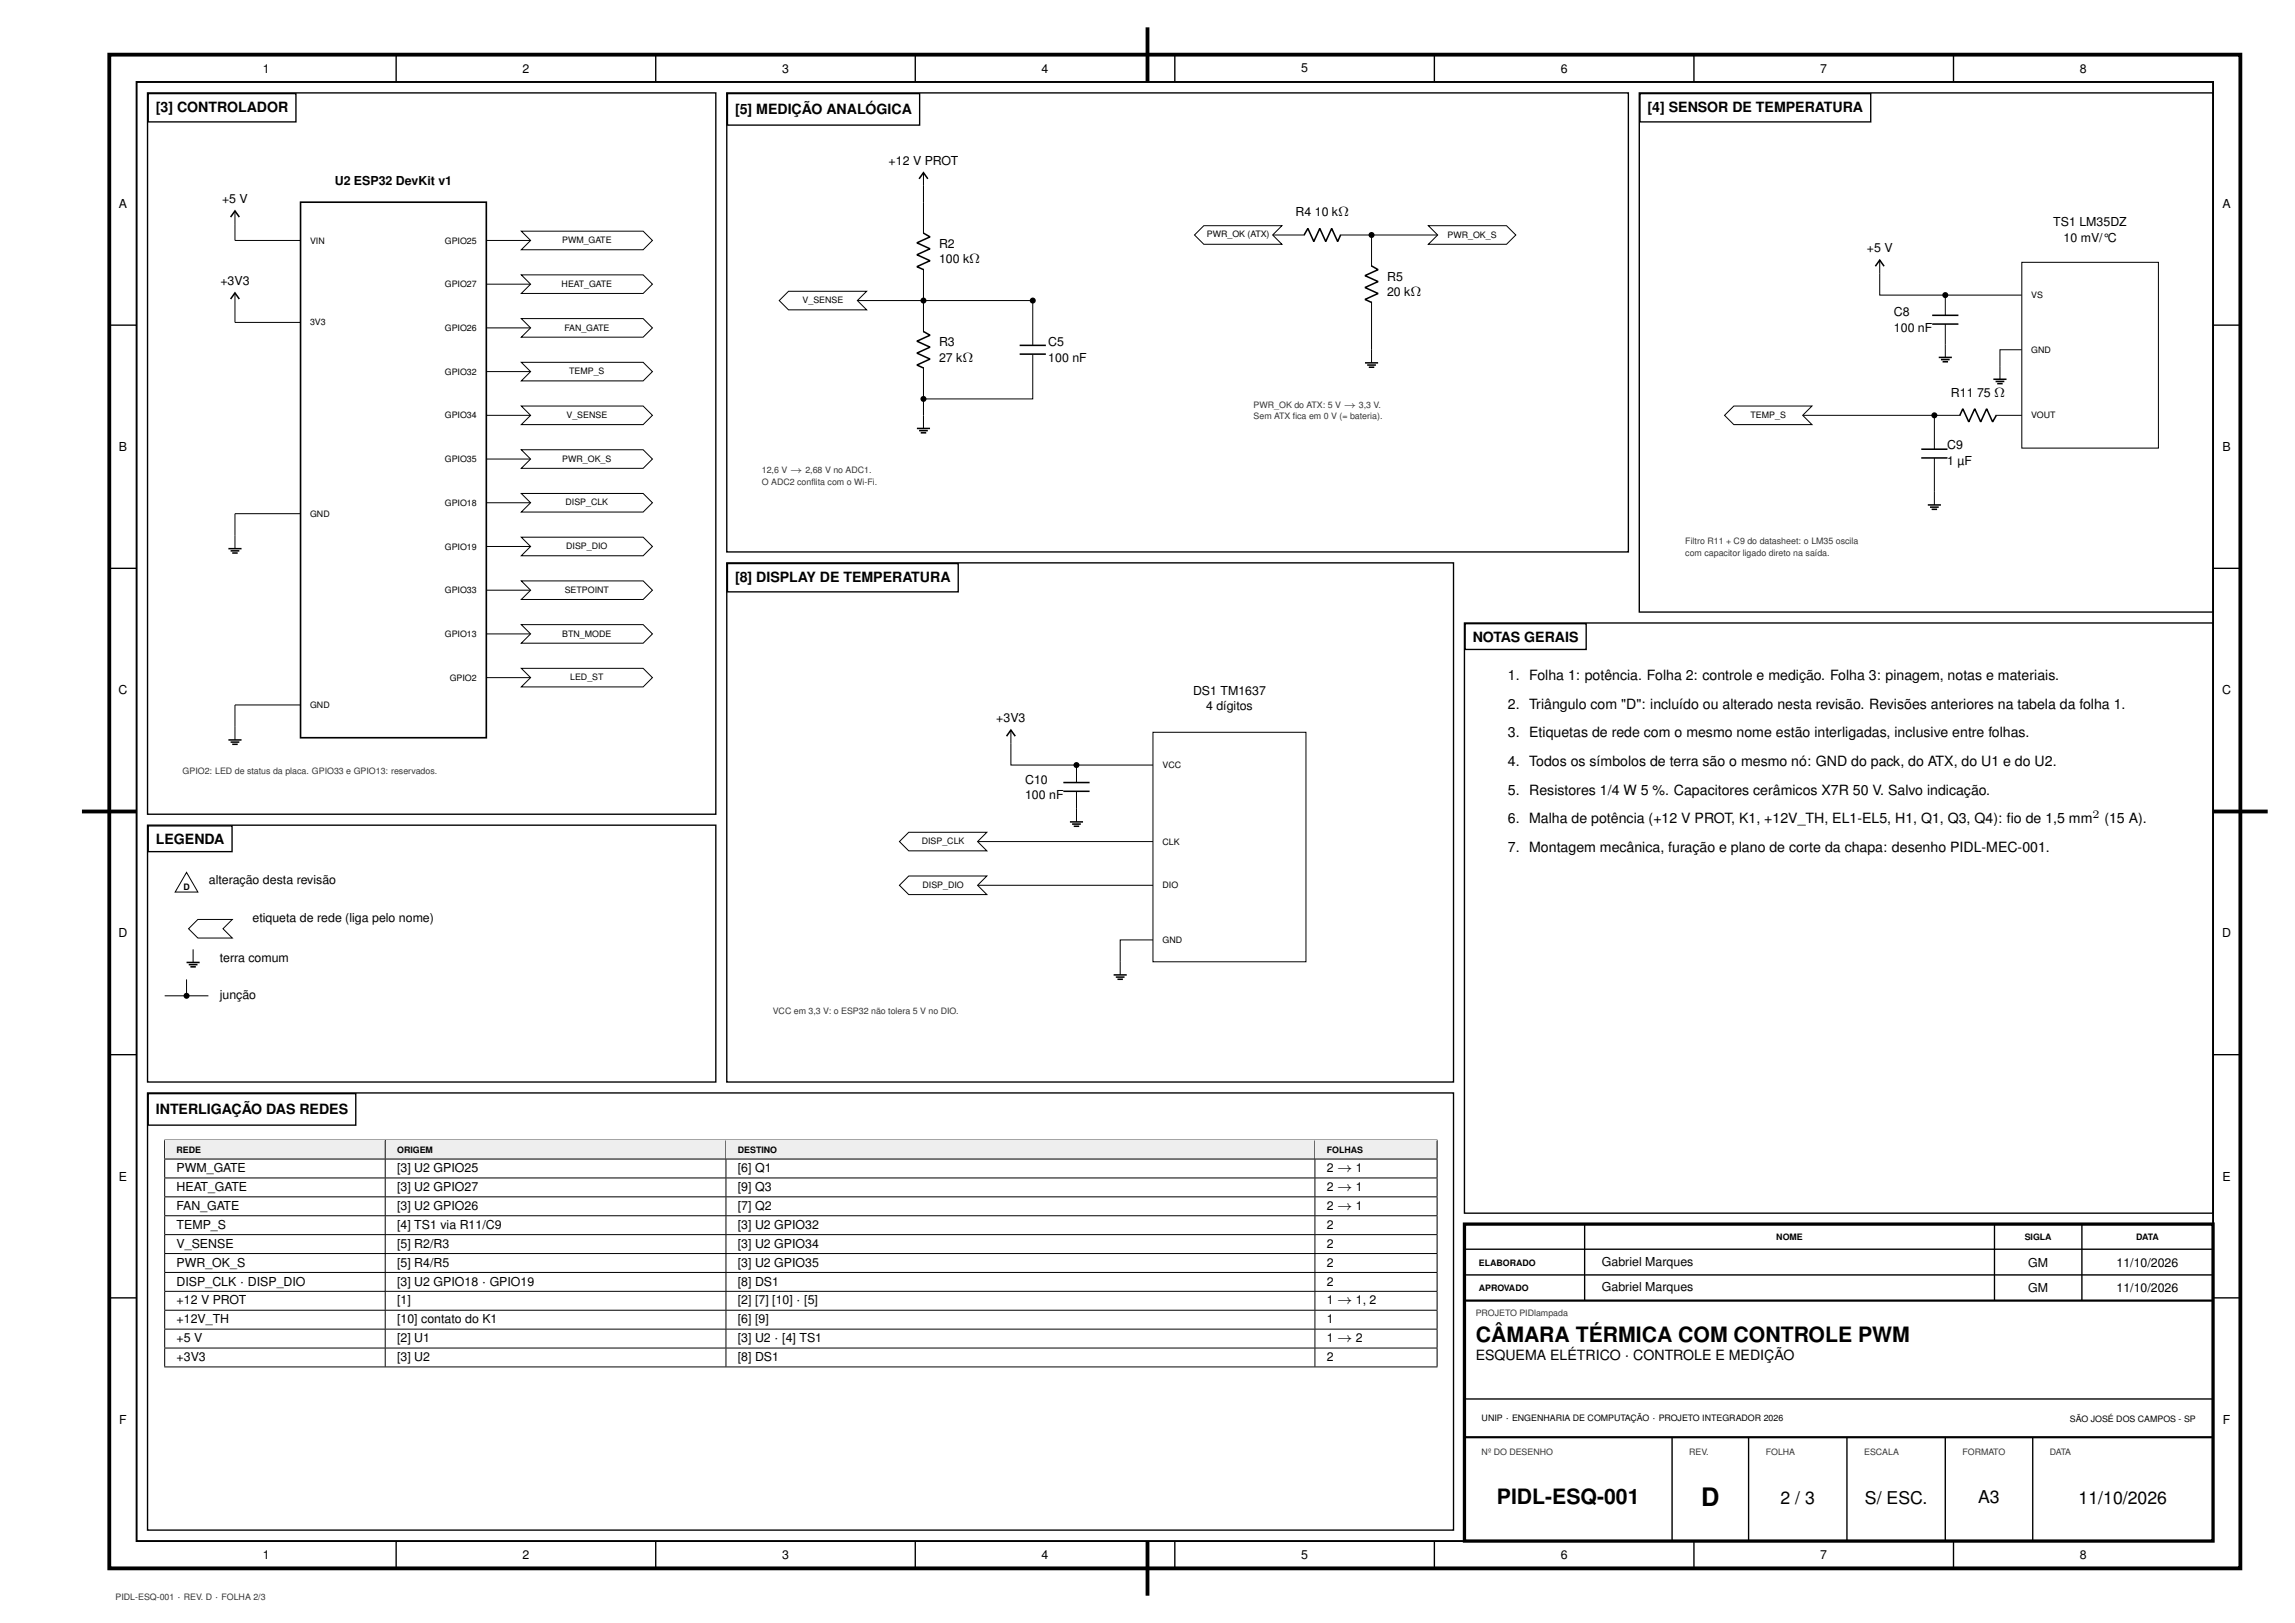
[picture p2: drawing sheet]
<svg xmlns="http://www.w3.org/2000/svg" width="420mm" height="297mm" viewBox="0 0 420 297" stroke-linecap="round" stroke-linejoin="round" font-family="sans-serif">
<defs><g id="words">
<text font-size="4.7" x="311.3" y="275.6">D</text>
<g font-size="3.9">
<text x="270.1" y="245.6">CÂMARA TÉRMICA COM CONTROLE PWM</text>
<text x="274" y="275.3">PIDL-ESQ-001</text>
</g>
<g font-size="3.2">
<text x="325.9" y="275.2">2 / 3</text>
<text x="341.3" y="275.2">S/ ESC.</text>
<text x="362" y="275.1">A3</text>
<text x="380.4" y="275.2">11/10/2026</text>
</g>
<g font-size="2.6">
<text x="28.5" y="20.4">[3] CONTROLADOR</text>
<text x="134.5" y="20.9">[5] MEDIÇÃO ANALÓGICA</text>
<text x="301.5" y="20.4">[4] SENSOR DE TEMPERATURA</text>
<text x="134.5" y="106.4">[8] DISPLAY DE TEMPERATURA</text>
<text x="269.5" y="117.4">NOTAS GERAIS</text>
<text x="275.9" y="124.5">1. Folha 1: potência. Folha 2: controle e medição. Folha 3: pinagem, notas e materiais.</text>
<text x="275.9" y="129.7">2. Triângulo com &quot;D&quot;: incluído ou alterado nesta revisão. Revisões anteriores na tabela da folha 1.</text>
<text x="275.9" y="135">3. Etiquetas de rede com o mesmo nome estão interligadas, inclusive entre folhas.</text>
<text x="275.9" y="140.2">4. Todos os símbolos de terra são o mesmo nó: GND do pack, do ATX, do U1 e do U2.</text>
<text x="275.9" y="145.4">5. Resistores 1/4 W 5 %. Capacitores cerâmicos X7R 50 V. Salvo indicação.</text>
<text x="28.5" y="154.4">LEGENDA</text>
<text x="275.9" y="150.7">6. Malha de potência (+12 V PROT, K1, +12V_TH, EL1-EL5, H1, Q1, Q3, Q4): f</text>
<text x="275.9" y="155.9">7. Montagem mecânica, furação e plano de corte da chapa: desenho PIDL-MEC-001.</text>
<text x="367.3" y="150.7">io de 1,5 mm</text>
<text x="385.1" y="150.7">(15 A).</text>
<text x="28.5" y="203.9">INTERLIGAÇÃO DAS REDES</text>
<text x="270.1" y="248.9">ESQUEMA ELÉTRICO · CONTROLE E MEDIÇÃO</text>
</g>
<g font-size="2.3">
<text x="48.1" y="13.3">1</text>
<text x="95.6" y="13.3">2</text>
<text x="143.1" y="13.3">3</text>
<text x="190.6" y="13.3">4</text>
<text x="238.1" y="13.2">5</text>
<text x="285.6" y="13.3">6</text>
<text x="333.1" y="13.3">7</text>
<text x="380.6" y="13.3">8</text>
<text x="61.3" y="33.8">U2 ESP32 DevKit v1</text>
<text x="162.6" y="30.1">+12 V PROT</text>
<text x="21.7" y="38.1">A</text>
<text x="40.6" y="37.1">+5 V</text>
<text x="237.1" y="39.6">R4 10 kΩ</text>
<text x="375.8" y="41.4">TS1 LM35DZ</text>
<text x="406.7" y="38.1">A</text>
<text x="171.9" y="45.4">R2</text>
<text x="341.6" y="46.1">+5 V</text>
<text x="377.6" y="44.2">10 mV/°C</text>
<text x="40.3" y="52.1">+3V3</text>
<text x="171.9" y="48.2">100 kΩ</text>
<text x="253.9" y="51.4">R5</text>
<text x="253.9" y="54.2">20 kΩ</text>
<text x="346.6" y="57.9">C8</text>
<text x="171.9" y="63.4">R3</text>
<text x="191.9" y="63.4">C5</text>
<text x="346.6" y="60.7">100 nF</text>
<text x="171.9" y="66.2">27 kΩ</text>
<text x="191.9" y="66.2">100 nF</text>
<text x="357" y="72.6">R11 75 Ω</text>
<text x="21.7" y="82.6">B</text>
<text x="356.3" y="82.2">C9</text>
<text x="406.7" y="82.6">B</text>
<text x="356.3" y="85">1 µF</text>
<text x="21.7" y="127.1">C</text>
<text x="218.3" y="127.2">DS1 TM1637</text>
<text x="220.7" y="130">4 dígitos</text>
<text x="406.7" y="127.1">C</text>
<text x="182.3" y="132.1">+3V3</text>
<text x="187.6" y="143.4">C10</text>
<text x="187.6" y="146.2">100 nF</text>
<text x="38.2" y="161.8">alteração desta revisão</text>
<text x="21.7" y="171.6">D</text>
<text x="46.2" y="168.8">etiqueta de rede (liga pelo nome)</text>
<text x="406.7" y="171.6">D</text>
<text x="40.2" y="176">terra comum</text>
<text x="40.2" y="182.8">junção</text>
<text x="32.3" y="214.5">PWM_GATE</text>
<text x="72.7" y="214.5">[3] U2 GPIO25</text>
<text x="135" y="214.5">[6] Q1</text>
<text x="242.8" y="214.5">2 → 1</text>
<text x="21.7" y="216.1">E</text>
<text x="32.3" y="218">HEAT_GATE</text>
<text x="32.3" y="221.4">FAN_GATE</text>
<text x="72.7" y="218">[3] U2 GPIO27</text>
<text x="72.7" y="221.4">[3] U2 GPIO26</text>
<text x="135" y="218">[9] Q3</text>
<text x="135" y="221.4">[7] Q2</text>
<text x="242.8" y="218">2 → 1</text>
<text x="242.8" y="221.4">2 → 1</text>
<text x="406.7" y="216.1">E</text>
<text x="32.3" y="224.9">TEMP_S</text>
<text x="72.7" y="224.9">[4] TS1 via R11/C9</text>
<text x="135" y="224.9">[3] U2 GPIO32</text>
<text x="242.8" y="224.9">2</text>
<text x="32.3" y="228.3">V_SENSE</text>
<text x="32.3" y="231.8">PWR_OK_S</text>
<text x="72.7" y="228.3">[5] R2/R3</text>
<text x="72.7" y="231.8">[5] R4/R5</text>
<text x="135" y="228.3">[3] U2 GPIO34</text>
<text x="135" y="231.8">[3] U2 GPIO35</text>
<text x="242.8" y="228.3">2</text>
<text x="242.8" y="231.8">2</text>
<text x="293.1" y="231.6">Gabriel Marques</text>
<text x="371.2" y="231.8">GM</text>
<text x="387.3" y="231.8">11/10/2026</text>
<text x="32.3" y="235.2">DISP_CLK · DISP_DIO</text>
<text x="32.3" y="238.7">+12 V PROT</text>
<text x="72.7" y="235.2">[3] U2 GPIO18 · GPIO19</text>
<text x="72.7" y="238.7">[1]</text>
<text x="135" y="235.2">[8] DS1</text>
<text x="135" y="238.7">[2] [7] [10] · [5]</text>
<text x="242.8" y="235.2">2</text>
<text x="242.8" y="238.7">1 → 1, 2</text>
<text x="293.1" y="236.2">Gabriel Marques</text>
<text x="371.2" y="236.5">GM</text>
<text x="387.3" y="236.5">11/10/2026</text>
<text x="32.3" y="242.2">+12V_TH</text>
<text x="32.3" y="245.6">+5 V</text>
<text x="72.7" y="242.2">[10] contato do K1</text>
<text x="72.7" y="245.6">[2] U1</text>
<text x="135" y="242.2">[6] [9]</text>
<text x="135" y="245.6">[3] U2 · [4] TS1</text>
<text x="242.8" y="242.2">1</text>
<text x="242.8" y="245.6">1 → 2</text>
<text x="32.3" y="249.1">+3V3</text>
<text x="72.7" y="249.1">[3] U2</text>
<text x="135" y="249.1">[8] DS1</text>
<text x="242.8" y="249.1">2</text>
<text x="21.8" y="260.6">F</text>
<text x="406.8" y="260.6">F</text>
<text x="48.1" y="285.3">1</text>
<text x="95.6" y="285.3">2</text>
<text x="143.1" y="285.3">3</text>
<text x="190.6" y="285.3">4</text>
<text x="238.1" y="285.2">5</text>
<text x="285.6" y="285.3">6</text>
<text x="333.1" y="285.3">7</text>
<text x="380.6" y="285.3">8</text>
</g>
<text font-size="2.1" x="382.9" y="149.7">2</text>
<g font-size="1.6">
<text x="56.7" y="44.6">VIN</text>
<text x="81.4" y="44.6">GPIO25</text>
<text x="102.9" y="44.5">PWM_GATE</text>
<text x="220.9" y="43.4">PWR_OK (ATX)</text>
<text x="264.9" y="43.5">PWR_OK_S</text>
<text x="81.4" y="52.6">GPIO27</text>
<text x="102.8" y="52.5">HEAT_GATE</text>
<text x="56.7" y="59.6">3V3</text>
<text x="146.9" y="55.5">V_SENSE</text>
<text x="371.7" y="54.6">VS</text>
<text x="81.4" y="60.6">GPIO26</text>
<text x="103.3" y="60.5">FAN_GATE</text>
<text x="371.7" y="64.6">GND</text>
<text x="81.4" y="68.6">GPIO32</text>
<text x="104.2" y="68.5">TEMP_S</text>
<text x="81.4" y="76.6">GPIO34</text>
<text x="103.7" y="76.5">V_SENSE</text>
<text x="320.4" y="76.5">TEMP_S</text>
<text x="371.7" y="76.6">VOUT</text>
<text x="81.4" y="84.6">GPIO35</text>
<text x="102.9" y="84.5">PWR_OK_S</text>
<text x="56.7" y="94.6">GND</text>
<text x="81.4" y="92.6">GPIO18</text>
<text x="103.5" y="92.5">DISP_CLK</text>
<text x="81.4" y="100.6">GPIO19</text>
<text x="103.6" y="100.5">DISP_DIO</text>
<text x="81.4" y="108.6">GPIO33</text>
<text x="103.4" y="108.6">SETPOINT</text>
<text x="81.4" y="116.6">GPIO13</text>
<text x="102.9" y="116.5">BTN_MODE</text>
<text x="82.3" y="124.6">GPIO2</text>
<text x="104.3" y="124.5">LED_ST</text>
<text x="56.7" y="129.6">GND</text>
<text x="212.7" y="140.6">VCC</text>
<text x="168.7" y="154.5">DISP_CLK</text>
<text x="212.7" y="154.6">CLK</text>
<text x="33.6" y="162.8">D</text>
<text x="168.8" y="162.5">DISP_DIO</text>
<text x="212.7" y="162.6">DIO</text>
<text x="212.7" y="172.6">GND</text>
<text x="32.3" y="211">REDE</text>
<text x="72.7" y="211">ORIGEM</text>
<text x="135" y="211">DESTINO</text>
<text x="242.8" y="211">FOLHAS</text>
<text x="325.1" y="226.9">NOME</text>
<text x="370.5" y="226.9">SIGLA</text>
<text x="390.9" y="226.9">DATA</text>
<text x="270.6" y="231.6">ELABORADO</text>
<text x="270.6" y="236.2">APROVADO</text>
<text x="271.1" y="260.1">UNIP · ENGENHARIA DE COMPUTAÇÃO · PROJETO INTEGRADOR 2026</text>
<text x="378.8" y="260.2">SÃO JOSÉ DOS CAMPOS - SP</text>
</g>
<g font-size="1.6" fill="#333">
<text x="229.4" y="74.6">PWR_OK do ATX: 5 V → 3,3 V.</text>
<text x="229.4" y="76.7">Sem ATX f</text>
<text x="236.6" y="76.7">ica em 0 V (= bateria).</text>
<text x="139.4" y="86.6">12,6 V → 2,68 V no ADC1.</text>
<text x="139.4" y="88.7">O ADC2 conf</text>
<text x="148.5" y="88.7">lita com o Wi-Fi.</text>
<text x="308.4" y="99.6">Filtro R11 + C9 do datasheet: o LM35 oscila</text>
<text x="308.4" y="101.7">com capacitor ligado direto na saída.</text>
<text x="33.4" y="141.6">GPIO2: LED de status da placa. GPIO33 e GPIO13: reservados.</text>
<text x="141.4" y="185.6">VCC em 3,3 V: o ESP32 não tolera 5 V no DIO.</text>
<text x="270.1" y="240.8">PROJETO PIDlampada</text>
<text x="271.1" y="266.3">Nº DO DESENHO</text>
<text x="309.1" y="266.3">REV.</text>
<text x="323.1" y="266.3">FOLHA</text>
<text x="341.1" y="266.3">ESCALA</text>
<text x="359.1" y="266.3">FORMATO</text>
<text x="375.1" y="266.3">DATA</text>
<text x="21.1" y="292.8">PIDL-ESQ-001 · REV. D · FOLHA 2/3</text>
</g>
</g></defs>
<path d="M20 10h390v277h-390zM210 5v10M15 148.5h10M405 148.5h10M210 282v10" fill="none" stroke="#000" stroke-width=".7" stroke-linecap="butt"/>
<path d="M25 15h380v267h-380z" fill="none" stroke="#000" stroke-width=".35"/>
<g fill="none" stroke="#000" stroke-width=".25">
<path d="M27 17h104v132h-104zM72.5 10v5M120 10v5M167.5 10v5M215 10v5M262.5 10v5M310 10v5M357.5 10v5M20 59.5h5M405 59.5h5M20 104h5M405 104h5"/>
<path d="M20 148.5h5M405 148.5h5M20 193h5M405 193h5M20 237.5h5M268 228.6h137M268 233.3h137M290 224v14M365 224v14M381 224v14M405 237.5h5M268 256h137"/>
<path d="M306 263v19M320 263v19M338 263v19M356 263v19M372 263v19M72.5 282v5M120 282v5M167.5 282v5M215 282v5M262.5 282v5M310 282v5M357.5 282v5"/>
</g>
<path d="M268 224h137v58h-137z" fill="none" stroke="#000" stroke-width=".6" stroke-linecap="butt"/>
<path d="M268 238h137M268 263h137" fill="none" stroke="#000" stroke-width=".4"/>
<path d="M27.1 17.1h27.1v5.2h-27.1z" fill="#fff" stroke="#000" stroke-width=".25"/>
<path d="M133 17h165v84h-165z" fill="none" stroke="#000" stroke-width=".25"/>
<path d="M133.1 17.1h35.2v5.8h-35.2z" fill="#fff" stroke="#000" stroke-width=".25"/>
<path d="M300 17h105v95h-105z" fill="none" stroke="#000" stroke-width=".25"/>
<path d="M300.1 17.1h42.3v5.2h-42.3z" fill="#fff" stroke="#000" stroke-width=".25"/>
<path d="M133 103h133v95h-133z" fill="none" stroke="#000" stroke-width=".25"/>
<path d="M133.1 103.1h42.3v5.2h-42.3z" fill="#fff" stroke="#000" stroke-width=".25"/>
<path d="M55 37h34v98h-34z" fill="none" stroke="#000" stroke-width=".3"/>
<g fill="none" stroke="#000" stroke-width=".18">
<path d="M43 38.6v5.4h12M169 31.6v11.2M43 53.6v5.4h12M89 44h8M89 52h8M95.4 42.3h22.3l1.7 1.7-1.7 1.7h-22.3l1.7-1.7zM95.4 50.3h22.3l1.7 1.7-1.7 1.7h-22.3l1.7-1.7zM95.4 58.3h22.3l1.7 1.7-1.7 1.7h-22.3l1.7-1.7zM142.6 55l1.7-1.7h14.3l-1.7 1.7 1.7 1.7h-14.3zM157 55h32v8.2M169 49.2v11.6M218.6 43l1.7-1.7h14.3l-1.7 1.7 1.7 1.7h-14.3z"/>
<path d="M233 43h5.8M245.2 43h17.8M251 55.2v11.2M251 43v5.8M261.4 41.3h14.3l1.7 1.7-1.7 1.7h-14.3l1.7-1.7zM344 47.6v6.4h26M356 54v3.7M356 59.3v6.1M370 48h25v34h-25zM89 60h8M89 68h8M89 76h8"/>
<path d="M95.4 66.3h22.3l1.7 1.7-1.7 1.7h-22.3l1.7-1.7zM95.4 74.3h22.3l1.7 1.7-1.7 1.7h-22.3l1.7-1.7zM169 67.2v11.2M189 64.8v8.2h-20M315.6 76l1.7-1.7h14.3l-1.7 1.7 1.7 1.7h-14.3zM330 76h28.8M354 76v6.2M365.2 76h4.8M370 64h-4v5.4M55 94h-12v6.4M89 84h8M89 92h8"/>
<path d="M95.4 82.3h22.3l1.7 1.7-1.7 1.7h-22.3l1.7-1.7zM95.4 90.3h22.3l1.7 1.7-1.7 1.7h-22.3l1.7-1.7zM95.4 98.3h22.3l1.7 1.7-1.7 1.7h-22.3l1.7-1.7zM354 83.8v8.6M89 100h8M89 108h8M89 116h8M95.4 106.3h22.3l1.7 1.7-1.7 1.7h-22.3l1.7-1.7zM95.4 114.3h22.3l1.7 1.7-1.7 1.7h-22.3l1.7-1.7zM55 129h-12v6.4M89 124h8M95.4 122.3h22.3l1.7 1.7-1.7 1.7h-22.3l1.7-1.7z"/>
<path d="M185 133.6v6.4h26M211 134h28v42h-28zM164.6 154l1.7-1.7h14.3l-1.7 1.7 1.7 1.7h-14.3zM179 154h32M197 140v3.2M197 144.8v5.6M164.6 162l1.7-1.7h14.3l-1.7 1.7 1.7 1.7h-14.3zM179 162h32M211 172h-6v6.4"/>
</g>
<g fill="none" stroke="#000" stroke-width=".28">
<path d="M42.2 39.7l.8-1.1 .8 1.1M168.2 32.7l.8-1.1 .8 1.1M42.2 54.7l.8-1.1 .8 1.1M169 42.7l1.2 .6-2.4 1.1 2.4 1.1-2.4 1.1 2.4 1.1-2.4 1.1 1.2 .5M238.7 43l.6-1.2 1.1 2.4 1.1-2.4 1.1 2.4 1.1-2.4 1.1 2.4 .5-1.2M251 48.7l1.2 .6-2.4 1.1 2.4 1.1-2.4 1.1 2.4 1.1-2.4 1.1 1.2 .5M343.2 48.7l.8-1.1 .8 1.1M353.6 57.7h4.8M353.6 59.3h4.8M167.8 78.4h2.4M168.2 78.8h1.6M168.5 79.2h1"/>
<path d="M169 60.7l1.2 .6-2.4 1.1 2.4 1.1-2.4 1.1 2.4 1.1-2.4 1.1 1.2 .5M186.6 63.2h4.8M186.6 64.8h4.8M249.8 66.4h2.4M250.2 66.8h1.6M250.5 67.2h1M354.8 65.4h2.4M355.2 65.8h1.6M355.5 66.2h1M358.7 76l.5-1.2 1.1 2.4 1.1-2.4 1.1 2.4 1.1-2.4 1.1 2.4 .6-1.2M364.8 69.4h2.4M365.2 69.8h1.6"/>
<path d="M365.5 70.2h1M351.6 82.2h4.8M351.6 83.8h4.8M352.8 92.4h2.4M353.2 92.8h1.6M353.5 93.2h1M41.8 100.4h2.4M42.2 100.8h1.6M42.5 101.2h1M41.8 135.4h2.4M42.2 135.8h1.6M42.5 136.2h1"/>
<path d="M184.2 134.7l.8-1.1 .8 1.1M194.6 143.2h4.8M194.6 144.8h4.8M195.8 150.4h2.4M196.2 150.8h1.6M196.5 151.2h1M203.8 178.4h2.4M204.2 178.8h1.6M204.5 179.2h1"/>
</g>
<g fill="#000">
<circle cx="169" cy="55" r=".55"/>
<circle cx="189" cy="55" r=".55"/>
<circle cx="251" cy="43" r=".55"/>
<circle cx="356" cy="54" r=".55"/>
<circle cx="169" cy="73" r=".55"/>
<circle cx="354" cy="76" r=".55"/>
<circle cx="197" cy="140" r=".55"/>
</g>
<path d="M268 114h137v108h-137z" fill="none" stroke="#000" stroke-width=".25"/>
<path d="M268.1 114.1h22.2v4.7h-22.2z" fill="#fff" stroke="#000" stroke-width=".25"/>
<path d="M27 151h104v47h-104z" fill="none" stroke="#000" stroke-width=".25"/>
<path d="M27.1 151.1h15.4v4.7h-15.4z" fill="#fff" stroke="#000" stroke-width=".25"/>
<path d="M34.1 159.6l2.1 3.6h-4.1zM34.1 179.2v3M34.5 170l1.7-1.7h6.3l-1.7 1.7 1.7 1.7h-6.3zM35.3 173.7v2.4M30.1 182.2h8" fill="none" stroke="#000" stroke-width=".18"/>
<path d="M34.1 176.1h2.4M34.5 176.5h1.6M34.8 176.9h1" fill="none" stroke="#000" stroke-width=".28"/>
<circle cx="34.1" cy="182.2" r=".55" fill="#000"/>
<path d="M27 200h239v80h-239z" fill="none" stroke="#000" stroke-width=".25"/>
<path d="M27.1 200.1h38v5.8h-38z" fill="#fff" stroke="#000" stroke-width=".25"/>
<path d="M30.1 208.6h233M30.1 208.7v3.3" fill="none" stroke="#000" stroke-width=".18"/>
<path d="M30.2 208.7h40.2v3.3h-40.2z" fill="#eee"/>
<path d="M70.5 208.7v3.3" fill="none" stroke="#000" stroke-width=".18"/>
<path d="M70.6 208.7h62.2v3.3h-62.2z" fill="#eee"/>
<path d="M132.9 208.7v3.3" fill="none" stroke="#000" stroke-width=".18"/>
<path d="M132.9 208.7h107.7v3.3h-107.7z" fill="#eee"/>
<path d="M240.6 208.7v3.3" fill="none" stroke="#000" stroke-width=".18"/>
<path d="M240.7 208.7h22.2v3.3h-22.2z" fill="#eee"/>
<g fill="none" stroke="#000" stroke-width=".18">
<path d="M30.1 212.1h233M30.1 215.6h233M30.1 219h233M30.1 212.2v3.3M30.1 215.6v3.3M30.1 219.1v3.3M70.5 212.2v3.3M70.5 215.6v3.3M70.5 219.1v3.3M132.9 212.2v3.3M132.9 215.6v3.3M132.9 219.1v3.3"/>
<path d="M240.6 212.2v3.3M240.6 215.6v3.3M240.6 219.1v3.3M263 208.7v3.3M263 212.2v3.3M263 215.6v3.3M263 219.1v3.3M30.1 222.5h233M30.1 225.9h233M30.1 229.4h233M30.1 232.8h233M30.1 236.3h233"/>
<path d="M30.1 239.8h233M30.1 222.5v3.4M30.1 226v3.3M30.1 229.5v3.3M30.1 232.9v3.3M30.1 236.4v3.3M30.1 239.8v3.4M70.5 222.5v3.4M70.5 226v3.3M70.5 229.5v3.3M70.5 232.9v3.3M70.5 236.4v3.3"/>
<path d="M70.5 239.8v3.4M132.9 222.5v3.4M132.9 226v3.3M132.9 229.5v3.3M132.9 232.9v3.3M132.9 236.4v3.3M132.9 239.8v3.4M240.6 222.5v3.4M240.6 226v3.3M240.6 229.5v3.3M240.6 232.9v3.3M240.6 236.4v3.3"/>
<path d="M240.6 239.8v3.4M263 222.5v3.4M263 226v3.3M263 229.5v3.3M263 232.9v3.3M263 236.4v3.3M263 239.8v3.4M30.1 243.2h233M30.1 246.7h233M30.1 250.1h233M30.1 243.3v3.3M30.1 246.8v3.3"/>
<path d="M70.5 243.3v3.3M70.5 246.8v3.3M132.9 243.3v3.3M132.9 246.8v3.3M240.6 243.3v3.3M240.6 246.8v3.3M263 243.3v3.3M263 246.8v3.3"/>
</g>
<use href="#words"/>
</svg>
